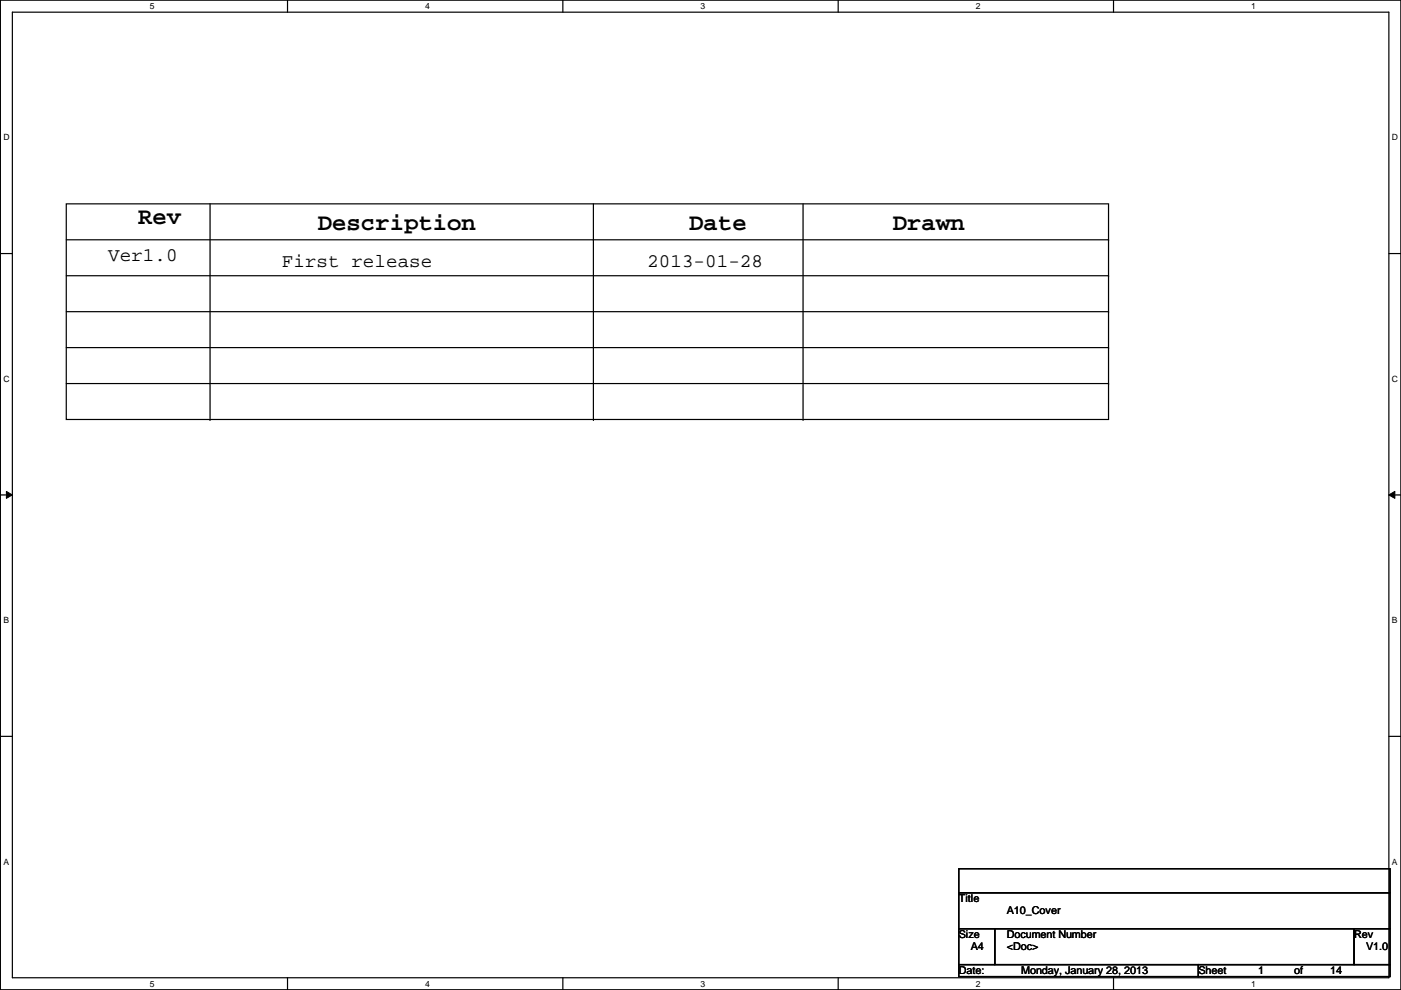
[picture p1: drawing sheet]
<svg xmlns="http://www.w3.org/2000/svg" width="297mm" height="210mm" viewBox="0 0 297 210" stroke-linecap="round" stroke-linejoin="round" font-family="sans-serif">
<defs><g id="words">
<g font-size="5.1">
<text x="29.3" y="47.5">Rev</text>
<text x="67.4" y="48.8">Description</text>
<text x="146.1" y="48.8">Date</text>
<text x="189.3" y="48.8">Drawn</text>
</g>
<g font-size="4.1">
<text x="22.9" y="55.4">Ver1.0</text>
<text x="59.8" y="56.6">First release</text>
<text x="137.2" y="56.6">2013-01-28</text>
</g>
<g font-size="2.3">
<text x="203.3" y="191.3">Title</text>
<text x="213.4" y="193.9">A10_Cover</text>
<text x="203.3" y="199">Size</text>
<text x="205.8" y="201.5">A4</text>
<text x="213.4" y="199">Document Number</text>
<text x="213.4" y="201.5">&lt;Doc&gt;</text>
<text x="287.1" y="199">Rev</text>
<text x="289.6" y="201.5">V1.0</text>
<text x="203.3" y="206.6">Date:</text>
<text x="216.5" y="206.6">Monday, January 28, 2013</text>
<text x="254.1" y="206.6">Sheet</text>
<text x="266.8" y="206.6">1</text>
<text x="274.4" y="206.6">of</text>
<text x="282" y="206.6">14</text>
</g>
<g font-size="1.8">
<text x="31.8" y="1.9">5</text>
<text x="90.1" y="1.9">4</text>
<text x="148.5" y="1.9">3</text>
<text x="206.9" y="1.9">2</text>
<text x="265.3" y="1.9">1</text>
<text x=".7" y="29.8">D</text>
<text x="295.1" y="29.8">D</text>
<text x=".7" y="80.9">C</text>
<text x="295.1" y="80.9">C</text>
<text x=".7" y="132.1">B</text>
<text x="295.1" y="132.1">B</text>
<text x=".7" y="183.3">A</text>
<text x="295.1" y="183.3">A</text>
<text x="31.8" y="209.2">5</text>
<text x="90.1" y="209.2">4</text>
<text x="148.5" y="209.2">3</text>
<text x="206.9" y="209.2">2</text>
<text x="265.3" y="209.2">1</text>
</g>
</g></defs>
<path d="M.1 0h296.9v209.8h-296.9zM2.6 2.6h291.9v204.7h-291.9z" fill="none" stroke="#000" stroke-width=".25"/>
<g fill="#fff">
<path d="M31.8 .3h1v2h-1z"/>
<path d="M31.8 207.6h1v1.9h-1z"/>
</g>
<path d="M61 0v2.6M61 207.3v2.5" fill="none" stroke="#000" stroke-width=".25"/>
<g fill="#fff">
<path d="M90.1 .3h1v2h-1z"/>
<path d="M90.1 207.6h1v1.9h-1z"/>
</g>
<path d="M119.3 0v2.6M119.3 207.3v2.5" fill="none" stroke="#000" stroke-width=".25"/>
<g fill="#fff">
<path d="M148.5 .3h1v2h-1z"/>
<path d="M148.5 207.6h1v1.9h-1z"/>
</g>
<path d="M177.7 0v2.6M177.7 207.3v2.5" fill="none" stroke="#000" stroke-width=".25"/>
<g fill="#fff">
<path d="M206.9 .3h1v2h-1z"/>
<path d="M206.9 207.6h1v1.9h-1z"/>
</g>
<path d="M236.1 0v2.6M236.1 207.3v2.5" fill="none" stroke="#000" stroke-width=".25"/>
<g fill="#fff">
<path d="M265.3 .3h.9v2h-.9z"/>
<path d="M265.3 207.6h.9v1.9h-.9z"/>
<path d="M.7 28.2h1.3v1.9h-1.3z"/>
<path d="M295.1 28.2h1.3v1.9h-1.3z"/>
<path d="M.7 79.3h1.3v2h-1.3z"/>
<path d="M295.1 79.3h1.3v2h-1.3z"/>
</g>
<path d="M.1 53.8h2.5M294.5 53.8h2.5" fill="none" stroke="#000" stroke-width=".25"/>
<g fill="#fff">
<path d="M.7 130.5h1.2v2h-1.2z"/>
<path d="M295.1 130.5h1.2v2h-1.2z"/>
</g>
<path d="M.1 104.9h2.5M294.5 104.9h2.5" fill="none" stroke="#000" stroke-width=".25"/>
<path d="M1.4 104.2l1.2 .7-1.2 .8zM294.5 104.9l1.2-.7v1.5z" fill="#000"/>
<path d="M1.4 104.2l1.2 .7-1.2 .8zM294.5 104.9l1.2-.7v1.5z" fill="none" stroke="#000" stroke-width=".21"/>
<g fill="#fff">
<path d="M.7 181.7h1.2v2h-1.2z"/>
<path d="M295.1 181.7h1.2v2h-1.2z"/>
</g>
<g fill="none" stroke="#000" stroke-width=".25">
<path d="M14.1 43.2h220.9v45.7h-220.9zM14.1 50.8h220.9M14.1 58.5h220.9M44.5 43.2v45.7M125.8 43.2v45.7M170.3 43.2v45.7M235 50.8h.1M235 58.5h.1M14.1 73.7h220.9M14.1 66.1h220.9M235 73.7h.1M235 66.1h.1"/>
<path d="M14.1 81.3h220.9M44.5 88.9h.1M125.8 88.9h.1M170.3 88.9h.1M235 81.3h.1M.1 156.1h2.5M294.5 156.1h2.5M203.3 184.2h91.4v5.1h-91.4zM203.3 189.3h91.4v7.6h-91.4zM203.3 196.9h7.6v7.6h-7.6zM210.9 196.9h76.2v7.6h-76.2zM287.1 196.9h7.6v7.6h-7.6z"/>
<path d="M203.3 204.5h50.8v2.6h-50.8zM254.1 204.5h40.6v2.6h-40.6z"/>
</g>
<use href="#words"/>
</svg>
